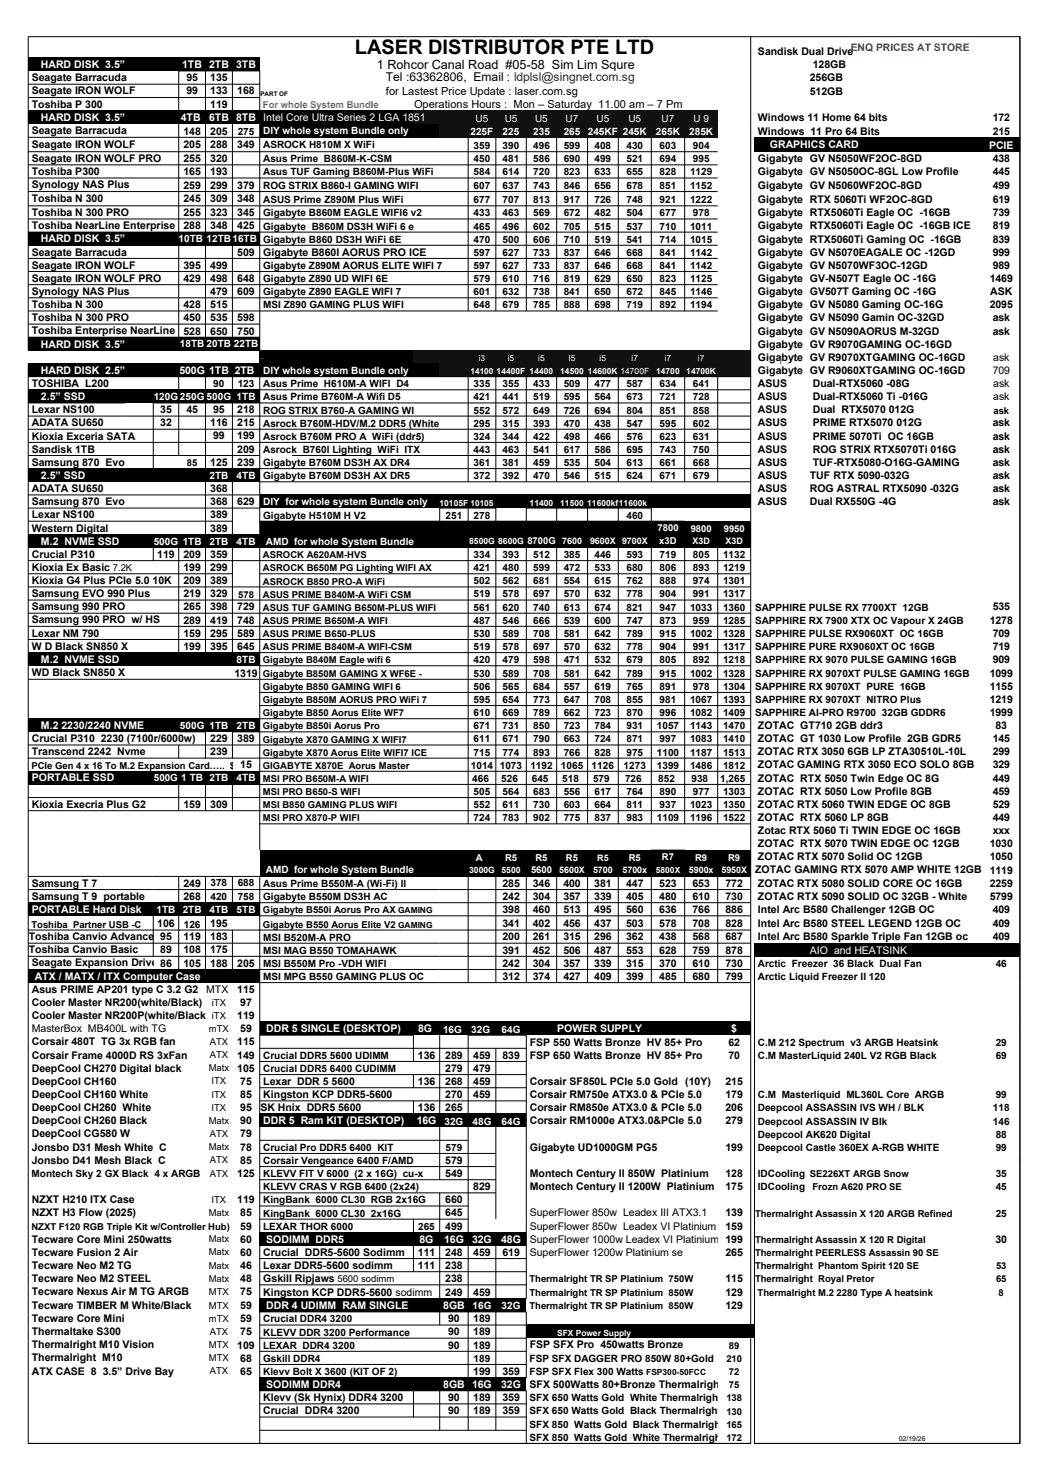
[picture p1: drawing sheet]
<svg xmlns="http://www.w3.org/2000/svg" width="210mm" height="297mm" viewBox="0 0 210 297" stroke-linecap="round" stroke-linejoin="round" font-family="sans-serif">
<defs><g id="words">
<text font-size="4" x="71.3" y="10.9">LASER DISTRIBUTOR PTE LTD</text>
<text font-size="2.5" x="75.7" y="13.8">1 Rohcor Canal Road #05-58 Sim Lim Squre</text>
<text font-size="2.4" x="77.5" y="16.3">Tel :63362806, Email : ldplsl@singnet.com.sg</text>
<g font-size="2.2">
<text x="77.5" y="19">for Lastest Price Update : laser.com.sg</text>
<text x="83.2" y="21.7">Operations Hours : Mon – Saturday 11.00 am – 7 Pm</text>
</g>
<g font-size="2.1">
<text x="152.2" y="11">Sandisk Dual Drive</text>
<text x="6.4" y="16.3">Seagate Barracuda</text>
<text x="37.4" y="16.3">95</text>
<text x="42.2" y="16.3">135</text>
<text x="162.6" y="16.4">256GB</text>
<text x="163.2" y="13.7">128GB</text>
<text x="6.4" y="19">Seagate IRON WOLF</text>
<text x="6.4" y="21.6">Toshiba P 300</text>
<text x="37.4" y="19">99</text>
<text x="42.2" y="19">133</text>
<text x="42.2" y="21.6">119</text>
<text x="47.7" y="19">168</text>
<text x="162.6" y="19">512GB</text>
<text x="6.4" y="27">Seagate Barracuda</text>
<text x="6.4" y="29.8">Seagate IRON WOLF</text>
<text x="36.8" y="27">148</text>
<text x="36.8" y="29.8">205</text>
<text x="42.2" y="27">205</text>
<text x="42.2" y="29.8">288</text>
<text x="47.7" y="29.8">349</text>
<text x="152.2" y="24.4">Windows 11 Home 64 bits</text>
<text x="152.2" y="27">Windows 11 Pro 64 Bits</text>
<text x="199.4" y="24.4">172</text>
<text x="199.4" y="27">215</text>
<text x="6.4" y="32.5">Seagate IRON WOLF PRO</text>
<text x="6.4" y="35.2">Toshiba P300</text>
<text x="36.8" y="32.5">255</text>
<text x="36.8" y="35.2">165</text>
<text x="42.2" y="32.5">320</text>
<text x="42.2" y="35.2">193</text>
<text x="152.2" y="32.6">Gigabyte GV N5050WF2OC-8GD</text>
<text x="152.2" y="35.2">Gigabyte GV N5050OC-8GL Low Profile</text>
<text x="199.4" y="32.6">438</text>
<text x="199.4" y="35.2">445</text>
<text x="6.4" y="37.9">Synology NAS Plus</text>
<text x="6.4" y="40.6">Toshiba N 300</text>
<text x="36.8" y="37.9">259</text>
<text x="36.8" y="40.6">245</text>
<text x="42.2" y="37.9">299</text>
<text x="42.2" y="40.6">309</text>
<text x="47.7" y="37.9">379</text>
<text x="47.7" y="40.6">348</text>
<text x="152.2" y="37.9">Gigabyte GV N5060WF2OC-8GD</text>
<text x="152.2" y="40.8">Gigabyte RTX 5060Ti WF2OC-8GD</text>
<text x="199.4" y="37.9">499</text>
<text x="199.4" y="40.8">619</text>
<text x="6.4" y="43.4">Toshiba N 300 PRO</text>
<text x="6.4" y="46">Toshiba NearLine Enterprise</text>
<text x="36.8" y="43.4">255</text>
<text x="36.8" y="46">288</text>
<text x="42.2" y="43.4">323</text>
<text x="42.2" y="46">348</text>
<text x="47.7" y="43.4">345</text>
<text x="47.7" y="46">425</text>
<text x="152.2" y="43.4">Gigabyte RTX5060Ti Eagle OC -16GB</text>
<text x="152.2" y="46.1">Gigabyte RTX5060Ti Eagle OC -16GB ICE</text>
<text x="199.4" y="43.4">739</text>
<text x="199.4" y="46.1">819</text>
<text x="6.4" y="51.3">Seagate Barracuda</text>
<text x="6.4" y="54">Seagate IRON WOLF</text>
<text x="36.8" y="54">395</text>
<text x="42.2" y="54">499</text>
<text x="47.7" y="51.4">509</text>
<text x="52.9" y="51.4">Gigabyte B860I AORUS PRO ICE</text>
<text x="152.2" y="48.7">Gigabyte RTX5060Ti Gaming OC -16GB</text>
<text x="152.2" y="51.4">Gigabyte GV N5070EAGALE OC -12GD</text>
<text x="152.2" y="54">Gigabyte GV N5070WF3OC-12GD</text>
<text x="199.4" y="48.7">839</text>
<text x="199.4" y="51.4">999</text>
<text x="199.4" y="54">989</text>
<text x="6.4" y="56.6">Seagate IRON WOLF PRO</text>
<text x="6.4" y="59.2">Synology NAS Plus</text>
<text x="36.8" y="56.6">429</text>
<text x="42.2" y="56.6">498</text>
<text x="42.2" y="59.2">479</text>
<text x="47.7" y="56.6">648</text>
<text x="47.7" y="59.3">609</text>
<text x="152.2" y="56.6">Gigabyte GV-N507T Eagle OC -16G</text>
<text x="152.2" y="59.3">Gigabyte GV507T Gaming OC -16G</text>
<text x="198.8" y="56.6">1469</text>
<text x="198.9" y="59.3">ASK</text>
<text x="6.4" y="61.9">Toshiba N 300</text>
<text x="6.4" y="64.5">Toshiba N 300 PRO</text>
<text x="36.8" y="61.9">428</text>
<text x="36.8" y="64.5">450</text>
<text x="42.2" y="61.9">515</text>
<text x="42.2" y="64.5">535</text>
<text x="47.7" y="64.6">598</text>
<text x="152.2" y="61.9">Gigabyte GV N5080 Gaming OC-16G</text>
<text x="152.2" y="64.6">Gigabyte GV N5090 Gamin OC-32GD</text>
<text x="198.8" y="61.9">2095</text>
<text x="199.4" y="64.6">ask</text>
<text x="6.4" y="67.2">Toshiba Enterprise NearLine</text>
<text x="36.8" y="67.2">528</text>
<text x="42.2" y="67.2">650</text>
<text x="47.7" y="67.2">750</text>
<text x="152.2" y="67.2">Gigabyte GV N5090AORUS M-32GD</text>
<text x="152.2" y="69.8">Gigabyte GV R9070GAMING OC-16GD</text>
<text x="199.4" y="67.2">ask</text>
<text x="6.4" y="77.7">TOSHIBA L200</text>
<text x="152.2" y="72.5">Gigabyte GV R9070XTGAMING OC-16GD</text>
<text x="152.2" y="75.1">Gigabyte GV R9060XTGAMING OC-16GD</text>
<text x="152.2" y="77.8">ASUS</text>
<text x="163.2" y="77.8">Dual-RTX5060 -08G</text>
<text x="199.4" y="75.1">709</text>
<text x="199.5" y="72.5">ask</text>
<text x="199.5" y="77.8">ask</text>
<text x="6.4" y="83">Lexar NS100</text>
<text x="32.2" y="83">35</text>
<text x="37.4" y="83">45</text>
<text x="42.8" y="83">95</text>
<text x="47.7" y="83">218</text>
<text x="152.2" y="80.4">ASUS</text>
<text x="152.2" y="83">ASUS</text>
<text x="163.2" y="80.4">Dual-RTX5060 Ti -016G</text>
<text x="163.2" y="83">Dual RTX5070 012G</text>
<text x="199.5" y="80.4">ask</text>
<text x="6.4" y="85.7">ADATA SU650</text>
<text x="6.4" y="88.3">Kioxia Exceria SATA</text>
<text x="32.2" y="85.7">32</text>
<text x="42.2" y="85.7">116</text>
<text x="42.8" y="88.3">99</text>
<text x="47.7" y="85.7">215</text>
<text x="47.7" y="88.3">199</text>
<text x="152.2" y="85.7">ASUS</text>
<text x="152.2" y="88.3">ASUS</text>
<text x="163.2" y="85.7">PRIME RTX5070 012G</text>
<text x="163.2" y="88.3">PRIME 5070Ti OC 16GB</text>
<text x="199.4" y="85.7">ask</text>
<text x="199.4" y="88.3">ask</text>
<text x="6.4" y="90.9">Sandisk 1TB</text>
<text x="6.4" y="93.6">Samsung 870 Evo</text>
<text x="42.2" y="93.6">125</text>
<text x="47.7" y="90.9">209</text>
<text x="47.7" y="93.6">239</text>
<text x="152.2" y="90.9">ASUS</text>
<text x="152.2" y="93.6">ASUS</text>
<text x="163.2" y="90.9">ROG STRIX RTX5070Ti 016G</text>
<text x="163.2" y="93.6">TUF-RTX5080-O16G-GAMING</text>
<text x="199.4" y="90.9">ask</text>
<text x="199.4" y="93.6">ask</text>
<text x="6.4" y="98.9">ADATA SU650</text>
<text x="6.4" y="101.5">Samsung 870 Evo</text>
<text x="42.2" y="98.9">368</text>
<text x="42.2" y="101.5">368</text>
<text x="47.7" y="101.5">629</text>
<text x="152.2" y="96.2">ASUS</text>
<text x="152.2" y="98.9">ASUS</text>
<text x="152.2" y="101.5">ASUS</text>
<text x="162.6" y="96.2">TUF RTX 5090-032G</text>
<text x="162.6" y="98.9">ROG ASTRAL RTX5090 -032G</text>
<text x="162.6" y="101.5">Dual RX550G -4G</text>
<text x="199.4" y="96.2">ask</text>
<text x="199.4" y="98.9">ask</text>
<text x="199.4" y="101.5">ask</text>
<text x="6.4" y="104.1">Lexar NS100</text>
<text x="6.4" y="106.8">Western Digital</text>
<text x="42.2" y="104.1">389</text>
<text x="42.2" y="106.8">389</text>
<text x="6.4" y="112.1">Crucial P310</text>
<text x="31.6" y="112.1">119</text>
<text x="36.8" y="112.1">209</text>
<text x="42.2" y="112.1">359</text>
<text x="6.4" y="114.7">Kioxia Ex Basic 7.2K</text>
<text x="6.4" y="117.3">Kioxia G4 Plus PCIe 5.0 10K</text>
<text x="6.4" y="120">Samsung EVO 990 Plus</text>
<text x="36.8" y="114.7">199</text>
<text x="36.8" y="117.3">209</text>
<text x="36.8" y="120">219</text>
<text x="42.2" y="114.7">299</text>
<text x="42.2" y="117.3">389</text>
<text x="42.2" y="120">329</text>
<text x="6.4" y="122.6">Samsung 990 PRO</text>
<text x="6.4" y="125.2">Samsung 990 PRO w/ HS</text>
<text x="36.8" y="122.6">265</text>
<text x="36.8" y="125.3">289</text>
<text x="42.2" y="122.6">398</text>
<text x="42.2" y="125.3">419</text>
<text x="47.7" y="122.6">729</text>
<text x="47.7" y="125.3">748</text>
<text x="198.8" y="125.3">1278</text>
<text x="199.4" y="122.6">535</text>
<text x="6.4" y="127.9">Lexar NM 790</text>
<text x="6.4" y="130.5">W D Black SN850 X</text>
<text x="36.8" y="127.9">159</text>
<text x="36.8" y="130.5">199</text>
<text x="42.2" y="127.9">295</text>
<text x="42.2" y="130.5">395</text>
<text x="47.7" y="127.9">589</text>
<text x="47.7" y="130.5">645</text>
<text x="199.4" y="127.9">709</text>
<text x="199.4" y="130.6">719</text>
<text x="6.4" y="135.8">WD Black SN850 X</text>
<text x="47.1" y="135.9">1319</text>
<text x="198.8" y="135.9">1099</text>
<text x="199.4" y="133.2">909</text>
<text x="198.8" y="138.5">1155</text>
<text x="198.8" y="141.2">1219</text>
<text x="198.8" y="143.8">1999</text>
<text x="6.4" y="149.1">Crucial P310 2230 (7100r/6000w)</text>
<text x="42.2" y="149.1">229</text>
<text x="47.7" y="149.1">389</text>
<text x="152.2" y="146.4">ZOTAC GT710 2GB ddr3</text>
<text x="152.2" y="149.1">ZOTAC GT 1030 Low Profile 2GB GDR5</text>
<text x="199.4" y="149.1">145</text>
<text x="199.9" y="146.5">83</text>
<text x="6.4" y="151.8">Transcend 2242 Nvme</text>
<text x="42.2" y="151.8">239</text>
<text x="152.2" y="151.7">ZOTAC RTX 3050 6GB LP ZTA30510L-10L</text>
<text x="152.2" y="154.4">ZOTAC GAMING RTX 3050 ECO SOLO 8GB</text>
<text x="199.4" y="151.8">299</text>
<text x="199.4" y="154.4">329</text>
<text x="152.2" y="157">ZOTAC RTX 5050 Twin Edge OC 8G</text>
<text x="152.2" y="159.7">ZOTAC RTX 5050 Low Profile 8GB</text>
<text x="199.4" y="157">449</text>
<text x="199.4" y="159.7">459</text>
<text x="6.4" y="162.3">Kioxia Execria Plus G2</text>
<text x="36.8" y="162.3">159</text>
<text x="42.2" y="162.3">309</text>
<text x="152.2" y="162.3">ZOTAC RTX 5060 TWIN EDGE OC 8GB</text>
<text x="152.2" y="165">ZOTAC RTX 5060 LP 8GB</text>
<text x="152.2" y="167.6">Zotac RTX 5060 Ti TWIN EDGE OC 16GB</text>
<text x="199.4" y="162.3">529</text>
<text x="199.4" y="165">449</text>
<text x="199.4" y="167.6">xxx</text>
<text x="152.2" y="170.2">ZOTAC RTX 5070 TWIN EDGE OC 12GB</text>
<text x="152.2" y="172.8">ZOTAC RTX 5070 Solid OC 12GB</text>
<text x="198.8" y="170.2">1030</text>
<text x="198.8" y="172.9">1050</text>
<text x="6.4" y="178.1">Samsung T 7</text>
<text x="36.8" y="178.1">249</text>
<text x="100.9" y="178.2">285</text>
<text x="107" y="178.2">346</text>
<text x="113.1" y="178.2">400</text>
<text x="119.3" y="178.2">381</text>
<text x="125.7" y="178.2">447</text>
<text x="132.4" y="178.2">523</text>
<text x="139.1" y="178.2">653</text>
<text x="145.7" y="178.2">772</text>
<text x="151.6" y="175.5">ZOTAC GAMING RTX 5070 AMP WHITE 12GB</text>
<text x="152.2" y="178.2">ZOTAC RTX 5080 SOLID CORE OC 16GB</text>
<text x="198.8" y="175.5">1119</text>
<text x="198.8" y="178.2">2259</text>
<text x="6.4" y="180.8">Samsung T 9 portable</text>
<text x="36.8" y="180.8">268</text>
<text x="100.9" y="180.8">242</text>
<text x="100.9" y="183.4">398</text>
<text x="107" y="180.8">304</text>
<text x="107" y="183.4">460</text>
<text x="113.1" y="180.8">357</text>
<text x="113.1" y="183.4">513</text>
<text x="119.3" y="180.8">339</text>
<text x="119.3" y="183.4">495</text>
<text x="125.7" y="180.8">405</text>
<text x="125.7" y="183.4">560</text>
<text x="132.4" y="180.8">480</text>
<text x="132.4" y="183.4">636</text>
<text x="139.1" y="180.8">610</text>
<text x="139.1" y="183.4">766</text>
<text x="145.7" y="180.8">730</text>
<text x="145.7" y="183.4">886</text>
<text x="152.2" y="180.8">ZOTAC RTX 5090 SOLID OC 32GB - White</text>
<text x="152.2" y="183.4">Intel Arc B580 Challenger 12GB OC</text>
<text x="198.8" y="180.8">5799</text>
<text x="199.4" y="183.4">409</text>
<text x="5.8" y="188.9">Toshiba Canvio Advance</text>
<text x="5.8" y="191.5">Toshiba Canvio Basic</text>
<text x="31.6" y="186.3">106</text>
<text x="32.2" y="188.9">95</text>
<text x="32.2" y="191.5">89</text>
<text x="36.8" y="188.9">119</text>
<text x="36.8" y="191.5">108</text>
<text x="42.2" y="186.3">195</text>
<text x="42.2" y="188.9">183</text>
<text x="42.2" y="191.5">175</text>
<text x="100.9" y="186.3">341</text>
<text x="100.9" y="188.9">200</text>
<text x="100.9" y="191.6">391</text>
<text x="107" y="186.3">402</text>
<text x="107" y="188.9">261</text>
<text x="107" y="191.6">452</text>
<text x="113.1" y="186.3">456</text>
<text x="113.1" y="188.9">315</text>
<text x="113.1" y="191.6">506</text>
<text x="119.3" y="186.3">437</text>
<text x="119.3" y="188.9">296</text>
<text x="119.3" y="191.6">487</text>
<text x="125.7" y="186.3">503</text>
<text x="125.7" y="188.9">362</text>
<text x="125.7" y="191.6">553</text>
<text x="132.4" y="186.3">578</text>
<text x="132.4" y="188.9">438</text>
<text x="132.4" y="191.6">628</text>
<text x="139.1" y="186.3">708</text>
<text x="139.1" y="188.9">568</text>
<text x="139.1" y="191.6">759</text>
<text x="145.7" y="186.3">828</text>
<text x="145.7" y="188.9">687</text>
<text x="145.7" y="191.6">878</text>
<text x="152.2" y="186.3">Intel Arc B580 STEEL LEGEND 12GB OC</text>
<text x="152.2" y="188.9">Intel Arc B580 Sparkle Triple Fan 12GB oc</text>
<text x="199.4" y="186.3">409</text>
<text x="199.4" y="188.9">409</text>
<text x="6.4" y="194.2">Seagate Expansion Drive 86</text>
<text x="36.8" y="194.2">105</text>
<text x="42.2" y="194.2">188</text>
<text x="47.7" y="194.2">205</text>
<text x="100.9" y="194.2">242</text>
<text x="100.9" y="196.9">312</text>
<text x="107" y="194.2">304</text>
<text x="107" y="196.9">374</text>
<text x="113.1" y="194.2">357</text>
<text x="113.1" y="196.9">427</text>
<text x="119.3" y="194.2">339</text>
<text x="119.3" y="196.9">409</text>
<text x="125.7" y="194.2">315</text>
<text x="125.7" y="196.9">399</text>
<text x="132.4" y="194.2">370</text>
<text x="132.4" y="196.9">485</text>
<text x="139.1" y="194.2">610</text>
<text x="139.1" y="196.9">680</text>
<text x="145.7" y="194.2">730</text>
<text x="145.7" y="196.9">799</text>
<text x="6.4" y="199.5">Asus PRIME AP201 type C 3.2 G2</text>
<text x="6.4" y="202.1">Cooler Master NR200(white/Black)</text>
<text x="41.4" y="199.5">MTX</text>
<text x="47.7" y="199.5">115</text>
<text x="48.3" y="202.1">97</text>
<text x="6.4" y="204.7">Cooler Master NR200P(white/Black) iTX</text>
<text x="6.4" y="207.4">MasterBox MB400L with TG</text>
<text x="47.7" y="204.7">119</text>
<text x="48.3" y="207.4">59</text>
<text x="6.4" y="210">Corsair 480T TG 3x RGB fan</text>
<text x="6.4" y="212.7">Corsair Frame 4000D RS 3xFan</text>
<text x="6.4" y="215.3">DeepCool CH270 Digital black</text>
<text x="47.7" y="210">115</text>
<text x="47.7" y="212.7">149</text>
<text x="47.7" y="215.3">105</text>
<text x="83.9" y="212.7">136</text>
<text x="89.4" y="212.7">289</text>
<text x="89.4" y="215.3">279</text>
<text x="95" y="212.7">459</text>
<text x="95" y="215.3">479</text>
<text x="100.9" y="212.7">839</text>
<text x="106.4" y="210">FSP 550 Watts Bronze HV 85+ Pro</text>
<text x="106.4" y="212.7">FSP 650 Watts Bronze HV 85+ Pro</text>
<text x="146.3" y="210">62</text>
<text x="146.3" y="212.7">70</text>
<text x="6.4" y="217.9">DeepCool CH160</text>
<text x="6.4" y="220.6">DeepCool CH160 White</text>
<text x="48.3" y="217.9">75</text>
<text x="48.3" y="220.6">85</text>
<text x="52.9" y="218">Lexar DDR 5 5600</text>
<text x="52.9" y="220.6">Kingston KCP DDR5-5600</text>
<text x="83.9" y="218">136</text>
<text x="89.4" y="218">268</text>
<text x="89.4" y="220.6">270</text>
<text x="95" y="218">459</text>
<text x="95" y="220.6">459</text>
<text x="106.4" y="218">Corsair SF850L PCIe 5.0 Gold (10Y)</text>
<text x="106.4" y="220.6">Corsair RM750e ATX3.0 &amp; PCIe 5.0</text>
<text x="145.7" y="218">215</text>
<text x="145.7" y="220.6">179</text>
<text x="6.4" y="223.2">DeepCool CH260 White</text>
<text x="6.4" y="225.8">DeepCool CH260 Black</text>
<text x="48.3" y="223.2">95</text>
<text x="48.3" y="225.8">90</text>
<text x="52.3" y="223.2">SK Hnix DDR5 5600</text>
<text x="83.9" y="223.2">136</text>
<text x="89.4" y="223.2">265</text>
<text x="106.4" y="223.2">Corsair RM850e ATX3.0 &amp; PCIe 5.0</text>
<text x="106.4" y="225.9">Corsair RM1000e ATX3.0&amp;PCIe 5.0</text>
<text x="145.7" y="223.2">206</text>
<text x="145.7" y="225.9">279</text>
<text x="6.4" y="228.5">DeepCool CG580 W</text>
<text x="6.4" y="231.1">Jonsbo D31 Mesh White C</text>
<text x="6.4" y="233.8">Jonsbo D41 Mesh Black C</text>
<text x="48.3" y="228.5">79</text>
<text x="48.3" y="231.1">78</text>
<text x="48.3" y="233.8">85</text>
<text x="89.4" y="233.8">579</text>
<text x="106.4" y="231.2">Gigabyte UD1000GM PG5</text>
<text x="145.7" y="231.2">199</text>
<text x="47.7" y="236.4">125</text>
<text x="89.4" y="236.4">549</text>
<text x="95" y="239.1">829</text>
<text x="106.4" y="236.4">Montech Century II 850W Platinium</text>
<text x="106.4" y="239.1">Montech Century II 1200W Platinium</text>
<text x="145.7" y="236.4">128</text>
<text x="145.7" y="239.1">175</text>
<text x="6.4" y="241.7">NZXT H210 ITX Case</text>
<text x="6.4" y="244.3">NZXT H3 Flow (2025)</text>
<text x="47.7" y="241.7">119</text>
<text x="48.3" y="244.3">85</text>
<text x="89.4" y="241.7">660</text>
<text x="89.4" y="244.4">645</text>
<text x="106.4" y="244.4">SuperFlower 850w Leadex III ATX3.1</text>
<text x="145.7" y="244.4">139</text>
<text x="6.4" y="249.6">Tecware Core Mini 250watts</text>
<text x="48.3" y="247">59</text>
<text x="48.3" y="249.6">60</text>
<text x="89.4" y="247">499</text>
<text x="106.4" y="247">SuperFlower 850w Leadex VI Platinium</text>
<text x="106.4" y="249.7">SuperFlower 1000w Leadex VI Platinium 199</text>
<text x="145.7" y="247">159</text>
<text x="199.9" y="249.7">30</text>
<text x="6.4" y="252.2">Tecware Fusion 2 Air</text>
<text x="6.4" y="254.9">Tecware Neo M2 TG</text>
<text x="6.4" y="257.5">Tecware Neo M2 STEEL</text>
<text x="48.3" y="252.2">60</text>
<text x="48.3" y="254.9">46</text>
<text x="48.3" y="257.5">48</text>
<text x="52.8" y="257.6">Gskill Ripjaws 5600 sodimm</text>
<text x="52.9" y="252.3">Crucial DDR5-5600 Sodimm</text>
<text x="52.9" y="254.9">Lexar DDR5-5600 sodimm</text>
<text x="83.9" y="252.3">111</text>
<text x="83.9" y="254.9">111</text>
<text x="89.4" y="252.3">248</text>
<text x="89.4" y="254.9">238</text>
<text x="89.4" y="257.6">238</text>
<text x="95" y="252.3">459</text>
<text x="100.9" y="252.3">619</text>
<text x="106.4" y="252.3">SuperFlower 1200w Platinium se</text>
<text x="145.7" y="252.3">265</text>
<text x="145.7" y="257.6">115</text>
<text x="6.4" y="260.2">Tecware Nexus Air M TG ARGB</text>
<text x="6.4" y="263">Tecware TIMBER M White/Black</text>
<text x="48.3" y="260.2">75</text>
<text x="48.3" y="263">59</text>
<text x="52.8" y="260.4">Kingston KCP DDR5-5600 sodimm</text>
<text x="89.4" y="260.3">249</text>
<text x="95" y="260.3">459</text>
<text x="145.7" y="260.3">129</text>
<text x="145.7" y="263">129</text>
<text x="6.4" y="265.6">Tecware Core Mini</text>
<text x="6.4" y="268.3">Thermaltake S300</text>
<text x="48.3" y="265.6">59</text>
<text x="48.3" y="268.3">75</text>
<text x="90" y="265.6">90</text>
<text x="90" y="268.3">90</text>
<text x="95" y="265.6">189</text>
<text x="95" y="268.3">189</text>
<text x="6.4" y="270.9">Thermalright M10 Vision</text>
<text x="6.4" y="273.5">Thermalright M10</text>
<text x="47.7" y="270.9">109</text>
<text x="48.3" y="273.5">68</text>
<text x="90" y="270.9">90</text>
<text x="95" y="270.9">189</text>
<text x="106.4" y="270.9">FSP SFX Pro 450watts Bronze</text>
<text x="6.4" y="276.2">ATX CASE 8 3.5” Drive Bay</text>
<text x="48.3" y="276.2">65</text>
<text x="52.9" y="281.5">Klevv (Sk Hynix) DDR4 3200</text>
<text x="90" y="281.5">90</text>
<text x="95" y="276.2">199</text>
<text x="95" y="281.5">189</text>
<text x="100.9" y="276.2">359</text>
<text x="100.9" y="281.5">359</text>
<text x="106.4" y="278.8">SFX 500Watts 80+Bronze Thermalright 75</text>
<text x="52.9" y="284.1">Crucial DDR4 3200</text>
<text x="90" y="284.1">90</text>
<text x="95" y="284.1">189</text>
<text x="100.9" y="284.1">359</text>
</g>
<text font-size="2.1" fill="#f00" x="170.8" y="10.2">ENQ PRICES AT STORE</text>
<g font-size="2.1" fill="#fff">
<text x="8.2" y="13.7">HARD DISK 3.5”</text>
<text x="36.6" y="13.7">1TB 2TB 3TB</text>
<text x="8.2" y="24.3">HARD DISK 3.5”</text>
<text x="36.3" y="24.3">4TB</text>
<text x="42" y="24.3">6TB 8TB</text>
<text x="52.9" y="24.4">Intel Core Ultra Series 2 LGA 1851</text>
<text x="154.6" y="29.8">GRAPHICS CARD</text>
<text x="198.6" y="29.9">PCIE</text>
<text x="8.2" y="48.7">HARD DISK 3.5”</text>
<text x="8.2" y="69.8">HARD DISK 3.5”</text>
<text x="8.2" y="75.1">HARD DISK 2.5”</text>
<text x="36" y="75.1">500G 1TB 2TB</text>
<text x="8.2" y="80.4">2.5” SSD</text>
<text x="8.2" y="96.2">2.5” SSD</text>
<text x="8.2" y="109.4">M.2 NVME SSD</text>
<text x="8.2" y="133.2">M.2 NVME SSD</text>
<text x="8.2" y="146.4">M.2 2230/2240 NVME</text>
<text x="6.4" y="157">PORTABLE SSD</text>
<text x="6.4" y="183.4">PORTABLE Hard Disk</text>
<text x="162.6" y="191.6">AIO and HEATSINK</text>
<text x="7" y="196.8">ATX / MATX / ITX Computer Case</text>
<text x="53.5" y="207.4">DDR 5 SINGLE (DESKTOP)</text>
<text x="84" y="207.4">8G</text>
<text x="111.9" y="207.4">POWER SUPPLY</text>
<text x="146.9" y="207.4">$</text>
<text x="52.9" y="225.9">DDR 5 Ram KIT (DESKTOP)</text>
<text x="83.7" y="225.9">16G</text>
<text x="53.5" y="249.6">SODIMM DDR5</text>
<text x="84.2" y="249.6">8G</text>
<text x="89.2" y="249.6">16G</text>
<text x="94.8" y="249.6">32G</text>
<text x="100.6" y="249.6">48G</text>
<text x="53.5" y="263">DDR 4 UDIMM RAM SINGLE</text>
<text x="89" y="263">8GB</text>
<text x="53.5" y="278.8">SODIMM DDR4</text>
<text x="89" y="278.8">8GB 16G</text>
<text x="100.6" y="278.8">32G</text>
</g>
<g font-size="2">
<text x="47.7" y="27.1">275</text>
<text x="52.8" y="29.7">ASROCK H810M X WiFi</text>
<text x="95.1" y="30">359</text>
<text x="100.9" y="30">390</text>
<text x="107.1" y="30">496</text>
<text x="113.2" y="30">599</text>
<text x="119.4" y="30">408</text>
<text x="125.8" y="30">430</text>
<text x="132.5" y="30">603</text>
<text x="139.1" y="30">904</text>
<text x="52.8" y="32.6">Asus Prime B860M-K-CSM</text>
<text x="52.8" y="35.2">Asus TUF Gaming B860M-Plus WiFi</text>
<text x="95.1" y="32.6">450</text>
<text x="95.1" y="35.2">584</text>
<text x="100.9" y="32.6">481</text>
<text x="100.9" y="35.2">614</text>
<text x="107.1" y="32.6">586</text>
<text x="107.1" y="35.2">720</text>
<text x="113.2" y="32.6">690</text>
<text x="113.2" y="35.2">823</text>
<text x="119.4" y="32.6">499</text>
<text x="119.4" y="35.2">633</text>
<text x="125.8" y="32.6">521</text>
<text x="125.8" y="35.2">655</text>
<text x="132.5" y="32.6">694</text>
<text x="132.5" y="35.2">828</text>
<text x="138.6" y="35.2">1129</text>
<text x="139.1" y="32.6">995</text>
<text x="52.8" y="38">ROG STRIX B860-I GAMING WIFI</text>
<text x="52.8" y="40.8">ASUS Prime Z890M Plus WiFi</text>
<text x="95.1" y="38">607</text>
<text x="95.1" y="40.8">677</text>
<text x="100.9" y="38">637</text>
<text x="100.9" y="40.8">707</text>
<text x="107.1" y="38">743</text>
<text x="107.1" y="40.8">813</text>
<text x="113.2" y="38">846</text>
<text x="113.2" y="40.8">917</text>
<text x="119.4" y="38">656</text>
<text x="119.4" y="40.8">726</text>
<text x="125.8" y="38">678</text>
<text x="125.8" y="40.8">748</text>
<text x="132.5" y="38">851</text>
<text x="132.5" y="40.8">921</text>
<text x="138.6" y="38">1152</text>
<text x="138.6" y="40.8">1222</text>
<text x="52.8" y="43.5">Gigabyte B860M EAGLE WIFI6 v2</text>
<text x="52.8" y="46.1">Gigabyte B860M DS3H WiFi 6 e</text>
<text x="95.1" y="43.5">433</text>
<text x="95.1" y="46.1">465</text>
<text x="100.9" y="43.5">463</text>
<text x="100.9" y="46.1">496</text>
<text x="107.1" y="43.5">569</text>
<text x="107.1" y="46.1">602</text>
<text x="113.2" y="43.5">672</text>
<text x="113.2" y="46.1">705</text>
<text x="119.4" y="43.5">482</text>
<text x="119.4" y="46.1">515</text>
<text x="125.8" y="43.5">504</text>
<text x="125.8" y="46.1">537</text>
<text x="132.5" y="43.5">677</text>
<text x="132.5" y="46.1">710</text>
<text x="138.6" y="46.1">1011</text>
<text x="139.1" y="43.5">978</text>
<text x="52.8" y="48.8">Gigabyte B860 DS3H WiFi 6E</text>
<text x="95.1" y="48.8">470</text>
<text x="95.1" y="51.4">597</text>
<text x="100.9" y="48.8">500</text>
<text x="100.9" y="51.4">627</text>
<text x="107.1" y="48.8">606</text>
<text x="107.1" y="51.4">733</text>
<text x="113.2" y="48.8">710</text>
<text x="113.2" y="51.4">837</text>
<text x="119.4" y="48.8">519</text>
<text x="119.4" y="51.4">646</text>
<text x="125.8" y="48.8">541</text>
<text x="125.8" y="51.4">668</text>
<text x="132.5" y="48.8">714</text>
<text x="132.5" y="51.4">841</text>
<text x="138.6" y="48.8">1015</text>
<text x="138.6" y="51.4">1142</text>
<text x="52.8" y="54">Gigabyte Z890M AORUS ELITE WIFI 7</text>
<text x="52.8" y="56.7">Gigabyte Z890 UD WIFI 6E</text>
<text x="52.8" y="59.3">Gigabyte Z890 EAGLE WIFI 7</text>
<text x="95.1" y="54">597</text>
<text x="95.1" y="56.7">579</text>
<text x="95.1" y="59.3">601</text>
<text x="100.9" y="54">627</text>
<text x="100.9" y="56.7">610</text>
<text x="100.9" y="59.3">632</text>
<text x="107.1" y="54">733</text>
<text x="107.1" y="56.7">716</text>
<text x="107.1" y="59.3">738</text>
<text x="113.2" y="54">837</text>
<text x="113.2" y="56.7">819</text>
<text x="113.2" y="59.3">841</text>
<text x="119.4" y="54">646</text>
<text x="119.4" y="56.7">629</text>
<text x="119.4" y="59.3">650</text>
<text x="125.8" y="54">668</text>
<text x="125.8" y="56.7">650</text>
<text x="125.8" y="59.3">672</text>
<text x="132.5" y="54">841</text>
<text x="132.5" y="56.7">823</text>
<text x="132.5" y="59.3">845</text>
<text x="138.6" y="54">1142</text>
<text x="138.6" y="56.7">1125</text>
<text x="138.6" y="59.3">1146</text>
<text x="52.8" y="61.9">MSI Z890 GAMING PLUS WIFI</text>
<text x="95.1" y="61.9">648</text>
<text x="100.9" y="61.9">679</text>
<text x="107.1" y="61.9">785</text>
<text x="113.2" y="61.9">888</text>
<text x="119.4" y="61.9">698</text>
<text x="125.8" y="61.9">719</text>
<text x="132.5" y="61.9">892</text>
<text x="138.6" y="61.9">1194</text>
<text x="42.8" y="77.7">90</text>
<text x="47.7" y="77.7">123</text>
<text x="52.8" y="77.8">Asus Prime H610M-A WIFI D4</text>
<text x="95.1" y="77.8">335</text>
<text x="100.9" y="77.8">355</text>
<text x="107.1" y="77.8">433</text>
<text x="113.2" y="77.8">509</text>
<text x="119.4" y="77.8">477</text>
<text x="125.8" y="77.8">587</text>
<text x="132.5" y="77.8">634</text>
<text x="139.1" y="77.8">641</text>
<text x="52.8" y="80.4">Asus Prime B760M-A Wifi D5</text>
<text x="52.8" y="83.1">ROG STRIX B760-A GAMING WIF</text>
<text x="95.1" y="80.4">421</text>
<text x="95.1" y="83.1">552</text>
<text x="100.9" y="80.4">441</text>
<text x="100.9" y="83.1">572</text>
<text x="107.1" y="80.4">519</text>
<text x="107.1" y="83.1">649</text>
<text x="113.2" y="80.4">595</text>
<text x="113.2" y="83.1">726</text>
<text x="119.4" y="80.4">564</text>
<text x="119.4" y="83.1">694</text>
<text x="125.8" y="80.4">673</text>
<text x="125.8" y="83.1">804</text>
<text x="132.5" y="80.4">721</text>
<text x="132.5" y="83.1">851</text>
<text x="139.1" y="80.4">728</text>
<text x="139.1" y="83.1">858</text>
<text x="52.8" y="85.7">Asrock B760M-HDV/M.2 DDR5 (White)</text>
<text x="52.8" y="88.3">Asrock B760M PRO A WiFi (ddr5)</text>
<text x="95.1" y="85.7">295</text>
<text x="95.1" y="88.3">324</text>
<text x="100.9" y="85.7">315</text>
<text x="100.9" y="88.3">344</text>
<text x="107.1" y="85.7">393</text>
<text x="107.1" y="88.3">422</text>
<text x="113.2" y="85.7">470</text>
<text x="113.2" y="88.3">498</text>
<text x="119.4" y="85.7">438</text>
<text x="119.4" y="88.3">466</text>
<text x="125.8" y="85.7">547</text>
<text x="125.8" y="88.3">576</text>
<text x="132.5" y="85.7">595</text>
<text x="132.5" y="88.3">623</text>
<text x="139.1" y="85.7">602</text>
<text x="139.1" y="88.3">631</text>
<text x="52.8" y="91">Asrock B760I Lighting WiFi ITX</text>
<text x="52.8" y="93.6">Gigabyte B760M DS3H AX DR4</text>
<text x="95.1" y="91">443</text>
<text x="95.1" y="93.6">361</text>
<text x="100.9" y="91">463</text>
<text x="100.9" y="93.6">381</text>
<text x="107.1" y="91">541</text>
<text x="107.1" y="93.6">459</text>
<text x="113.2" y="91">617</text>
<text x="113.2" y="93.6">535</text>
<text x="119.4" y="91">586</text>
<text x="119.4" y="93.6">504</text>
<text x="125.8" y="91">695</text>
<text x="125.8" y="93.6">613</text>
<text x="132.5" y="91">743</text>
<text x="132.5" y="93.6">661</text>
<text x="139.1" y="91">750</text>
<text x="139.1" y="93.6">668</text>
<text x="52.8" y="96.3">Gigabyte B760M DS3H AX DR5</text>
<text x="95.1" y="96.3">372</text>
<text x="100.9" y="96.3">392</text>
<text x="107.1" y="96.3">470</text>
<text x="113.2" y="96.3">546</text>
<text x="119.4" y="96.3">515</text>
<text x="125.8" y="96.3">624</text>
<text x="132.5" y="96.3">671</text>
<text x="139.1" y="96.3">679</text>
<text x="52.8" y="104.2">Gigabyte H510M H V2</text>
<text x="89.5" y="104.2">251</text>
<text x="95.1" y="104.2">278</text>
<text x="125.8" y="104.2">460</text>
<text x="95.1" y="112.1">334</text>
<text x="100.9" y="112.1">393</text>
<text x="107.1" y="112.1">512</text>
<text x="113.2" y="112.1">385</text>
<text x="119.4" y="112.1">446</text>
<text x="125.8" y="112.1">593</text>
<text x="132.5" y="112.1">719</text>
<text x="139.1" y="112.1">805</text>
<text x="145.2" y="112.1">1132</text>
<text x="95.1" y="114.8">421</text>
<text x="95.1" y="117.4">502</text>
<text x="100.9" y="114.8">480</text>
<text x="100.9" y="117.4">562</text>
<text x="107.1" y="114.8">599</text>
<text x="107.1" y="117.4">681</text>
<text x="113.2" y="114.8">472</text>
<text x="113.2" y="117.4">554</text>
<text x="119.4" y="114.8">533</text>
<text x="119.4" y="117.4">615</text>
<text x="125.8" y="114.8">680</text>
<text x="125.8" y="117.4">762</text>
<text x="132.5" y="114.8">806</text>
<text x="132.5" y="117.4">888</text>
<text x="139.1" y="114.8">893</text>
<text x="139.1" y="117.4">974</text>
<text x="145.2" y="114.8">1219</text>
<text x="145.2" y="117.4">1301</text>
<text x="95.1" y="120">519</text>
<text x="95.1" y="122.7">561</text>
<text x="95.1" y="125.3">487</text>
<text x="100.9" y="120">578</text>
<text x="100.9" y="122.7">620</text>
<text x="100.9" y="125.3">546</text>
<text x="107.1" y="120">697</text>
<text x="107.1" y="122.7">740</text>
<text x="107.1" y="125.3">666</text>
<text x="113.2" y="120">570</text>
<text x="113.2" y="122.7">613</text>
<text x="113.2" y="125.3">539</text>
<text x="119.4" y="120">632</text>
<text x="119.4" y="122.7">674</text>
<text x="119.4" y="125.3">600</text>
<text x="125.8" y="120">778</text>
<text x="125.8" y="122.7">821</text>
<text x="125.8" y="125.3">747</text>
<text x="132.5" y="120">904</text>
<text x="132.5" y="122.7">947</text>
<text x="132.5" y="125.3">873</text>
<text x="138.6" y="122.7">1033</text>
<text x="139.1" y="120">991</text>
<text x="139.1" y="125.3">959</text>
<text x="145.2" y="120">1317</text>
<text x="145.2" y="122.7">1360</text>
<text x="145.2" y="125.3">1285</text>
<text x="151.6" y="122.7">SAPPHIRE PULSE RX 7700XT 12GB</text>
<text x="151.6" y="125.3">SAPPHIRE RX 7900 XTX OC Vapour X 24GB</text>
<text x="95.1" y="128">530</text>
<text x="95.1" y="130.6">519</text>
<text x="100.9" y="128">589</text>
<text x="100.9" y="130.6">578</text>
<text x="107.1" y="128">708</text>
<text x="107.1" y="130.6">697</text>
<text x="113.2" y="128">581</text>
<text x="113.2" y="130.6">570</text>
<text x="119.4" y="128">642</text>
<text x="119.4" y="130.6">632</text>
<text x="125.8" y="128">789</text>
<text x="125.8" y="130.6">778</text>
<text x="132.5" y="128">915</text>
<text x="132.5" y="130.6">904</text>
<text x="138.6" y="128">1002</text>
<text x="139.1" y="130.6">991</text>
<text x="145.2" y="128">1328</text>
<text x="145.2" y="130.6">1317</text>
<text x="151.6" y="128">SAPPHIRE PULSE RX9060XT OC 16GB</text>
<text x="151.6" y="130.6">SAPPHIRE PURE RX9060XT OC 16GB</text>
<text x="95.1" y="133.2">420</text>
<text x="95.1" y="136">530</text>
<text x="100.9" y="133.2">479</text>
<text x="100.9" y="136">589</text>
<text x="107.1" y="133.2">598</text>
<text x="107.1" y="136">708</text>
<text x="113.2" y="133.2">471</text>
<text x="113.2" y="136">581</text>
<text x="119.4" y="133.2">532</text>
<text x="119.4" y="136">642</text>
<text x="125.8" y="133.2">679</text>
<text x="125.8" y="136">789</text>
<text x="132.5" y="133.2">805</text>
<text x="132.5" y="136">915</text>
<text x="138.6" y="136">1002</text>
<text x="139.1" y="133.2">892</text>
<text x="145.2" y="133.2">1218</text>
<text x="145.2" y="136">1328</text>
<text x="151.6" y="133.2">SAPPHIRE RX 9070 PULSE GAMING 16GB</text>
<text x="151.6" y="136">SAPPHIRE RX 9070XT PULSE GAMING 16GB</text>
<text x="95.1" y="138.6">506</text>
<text x="95.1" y="141.2">595</text>
<text x="95.1" y="143.9">610</text>
<text x="100.9" y="138.6">565</text>
<text x="100.9" y="141.2">654</text>
<text x="100.9" y="143.9">669</text>
<text x="107.1" y="138.6">684</text>
<text x="107.1" y="141.2">773</text>
<text x="107.1" y="143.9">789</text>
<text x="113.2" y="138.6">557</text>
<text x="113.2" y="141.2">647</text>
<text x="113.2" y="143.9">662</text>
<text x="119.4" y="138.6">619</text>
<text x="119.4" y="141.2">708</text>
<text x="119.4" y="143.9">723</text>
<text x="125.8" y="138.6">765</text>
<text x="125.8" y="141.2">855</text>
<text x="125.8" y="143.9">870</text>
<text x="132.5" y="138.6">891</text>
<text x="132.5" y="141.2">981</text>
<text x="132.5" y="143.9">996</text>
<text x="138.6" y="141.2">1067</text>
<text x="138.6" y="143.9">1082</text>
<text x="139.1" y="138.6">978</text>
<text x="145.2" y="138.6">1304</text>
<text x="145.2" y="141.2">1393</text>
<text x="145.2" y="143.9">1409</text>
<text x="151.6" y="138.6">SAPPHIRE RX 9070XT PURE 16GB</text>
<text x="151.6" y="141.2">SAPPHIRE RX 9070XT NITRO Plus</text>
<text x="151.6" y="143.9">SAPPHIRE AI-PRO R9700 32GB GDDR6</text>
<text x="95.1" y="146.5">671</text>
<text x="95.1" y="149.2">611</text>
<text x="100.9" y="146.5">731</text>
<text x="100.9" y="149.2">671</text>
<text x="107.1" y="146.5">850</text>
<text x="107.1" y="149.2">790</text>
<text x="113.2" y="146.5">723</text>
<text x="113.2" y="149.2">663</text>
<text x="119.4" y="146.5">784</text>
<text x="119.4" y="149.2">724</text>
<text x="125.8" y="146.5">931</text>
<text x="125.8" y="149.2">871</text>
<text x="131.9" y="146.5">1057</text>
<text x="132.5" y="149.2">997</text>
<text x="138.6" y="146.5">1143</text>
<text x="138.6" y="149.2">1083</text>
<text x="145.2" y="146.5">1470</text>
<text x="145.2" y="149.2">1410</text>
<text x="94.5" y="154.4">1014</text>
<text x="95.1" y="151.8">715</text>
<text x="100.4" y="154.4">1073</text>
<text x="100.9" y="151.8">774</text>
<text x="106.5" y="154.4">1192</text>
<text x="107.1" y="151.8">893</text>
<text x="112.6" y="154.4">1065</text>
<text x="113.2" y="151.8">766</text>
<text x="118.8" y="154.4">1126</text>
<text x="119.4" y="151.8">828</text>
<text x="125.2" y="154.4">1273</text>
<text x="125.8" y="151.8">975</text>
<text x="131.9" y="151.8">1100</text>
<text x="131.9" y="154.4">1399</text>
<text x="138.6" y="151.8">1187</text>
<text x="138.6" y="154.4">1486</text>
<text x="145.2" y="151.8">1513</text>
<text x="145.2" y="154.4">1812</text>
<text x="94.8" y="157.1">466</text>
<text x="95.1" y="159.7">505</text>
<text x="100.6" y="157.1">526</text>
<text x="100.9" y="159.7">564</text>
<text x="106.8" y="157.1">645</text>
<text x="107.1" y="159.7">683</text>
<text x="112.9" y="157.1">518</text>
<text x="113.2" y="159.7">556</text>
<text x="119.1" y="157.1">579</text>
<text x="119.4" y="159.7">617</text>
<text x="125.5" y="157.1">726</text>
<text x="125.8" y="159.7">764</text>
<text x="132.2" y="157.1">852</text>
<text x="132.5" y="159.7">890</text>
<text x="138.9" y="157.1">938</text>
<text x="139.1" y="159.7">977</text>
<text x="144.6" y="157.1">1,265</text>
<text x="145.2" y="159.7">1303</text>
<text x="95.1" y="162.3">552</text>
<text x="95.1" y="165">724</text>
<text x="100.9" y="162.3">611</text>
<text x="100.9" y="165">783</text>
<text x="107.1" y="162.3">730</text>
<text x="107.1" y="165">902</text>
<text x="113.2" y="162.3">603</text>
<text x="113.2" y="165">775</text>
<text x="119.4" y="162.3">664</text>
<text x="119.4" y="165">837</text>
<text x="125.8" y="162.3">811</text>
<text x="125.8" y="165">983</text>
<text x="131.9" y="165">1109</text>
<text x="132.5" y="162.3">937</text>
<text x="138.6" y="162.3">1023</text>
<text x="138.6" y="165">1196</text>
<text x="145.2" y="162.3">1350</text>
<text x="145.2" y="165">1522</text>
<text x="42.3" y="178.1">378</text>
<text x="47.7" y="178.1">688</text>
<text x="52.8" y="178.2">Asus Prime B550M-A (Wi-Fi) II</text>
<text x="42.3" y="180.7">420</text>
<text x="47.7" y="180.7">758</text>
<text x="52.8" y="180.8">Gigabyte B550M DS3H AC</text>
<text x="36.9" y="186.3">126</text>
<text x="52.8" y="188.9">MSI B520M-A PRO</text>
<text x="52.8" y="191.6">MSI MAG B550 TOMAHAWK</text>
<text x="52.8" y="194.2">MSI B550M Pro -VDH WIFI</text>
<text x="52.8" y="196.9">MSI MPG B550 GAMING PLUS OC</text>
<text x="152.2" y="194.2">Arctic Freezer 36 Black Dual Fan</text>
<text x="152.2" y="196.9">Arctic Liquid Freezer II 120</text>
<text x="200" y="194.2">46</text>
<text x="52.8" y="212.7">Crucial DDR5 5600 UDIMM</text>
<text x="52.8" y="215.4">Crucial DDR5 6400 CUDIMM</text>
<text x="152.2" y="210.1">C.M 212 Spectrum v3 ARGB Heatsink</text>
<text x="152.2" y="212.7">C.M MasterLiquid 240L V2 RGB Black</text>
<text x="200" y="210.1">29</text>
<text x="200" y="212.7">69</text>
<text x="152.2" y="220.6">C.M Masterliquid ML360L Core ARGB</text>
<text x="200" y="220.6">99</text>
<text x="152.2" y="223.3">Deepcool ASSASSIN IVS WH / BLK</text>
<text x="152.2" y="225.9">Deepcool ASSASSIN IV Blk</text>
<text x="199.4" y="223.3">118</text>
<text x="199.4" y="225.9">146</text>
<text x="52.8" y="231.2">Crucial Pro DDR5 6400 KIT</text>
<text x="52.8" y="233.9">Corsair Vengeance 6400 F/AMD</text>
<text x="89.5" y="231.2">579</text>
<text x="152.2" y="228.6">Deepcool AK620 Digital</text>
<text x="152.2" y="231.2">Deepcool Castle 360EX A-RGB WHITE</text>
<text x="200" y="228.6">88</text>
<text x="200" y="231.2">99</text>
<text x="6.3" y="236.5">Montech Sky 2 GX Black 4 x ARGB</text>
<text x="52.8" y="236.5">KLEVV FIT V 6000 (2 x 16G) cu-x</text>
<text x="52.8" y="239.1">KLEVV CRAS V RGB 6400 (2x24)</text>
<text x="152.2" y="236.5">IDCooling SE226XT ARGB Snow</text>
<text x="152.2" y="239.1">IDCooling</text>
<text x="200" y="236.5">35</text>
<text x="200" y="239.1">45</text>
<text x="52.8" y="241.8">KingBank 6000 CL30 RGB 2x16G</text>
<text x="52.8" y="244.4">KingBank 6000 CL30 2x16G</text>
<text x="200" y="244.4">25</text>
<text x="52.8" y="247.1">LEXAR THOR 6000</text>
<text x="84" y="247.1">265</text>
<text x="52.8" y="265.7">Crucial DDR4 3200</text>
<text x="52.8" y="268.3">KLEVV DDR 3200 Performance</text>
<text x="52.8" y="271">LEXAR DDR4 3200</text>
<text x="52.8" y="273.6">Gskill DDR4</text>
<text x="95.1" y="273.6">189</text>
<text x="106.4" y="273.6">FSP SFX DAGGER PRO 850W 80+Gold</text>
<text x="52.8" y="276.2">Klevv Bolt X 3600 (KIT OF 2)</text>
<text x="106.4" y="281.5">SFX 650 Watts Gold White Thermalright 138</text>
<text x="106.4" y="276.2">FSP SFX Flex 300 Watts</text>
<text x="106.4" y="284.2">SFX 650 Watts Gold Black Thermalright 130</text>
<text x="106.4" y="286.8">SFX 850 Watts Gold Black Thermalrigh 165</text>
<text x="106.4" y="289.5">SFX 850 Watts Gold White Thermalrigh 172</text>
</g>
<g font-size="2" fill="#fff">
<text x="52.8" y="27">DIY whole system Bundle only</text>
<text x="94.5" y="27.1">225F</text>
<text x="95.5" y="24.4">U5</text>
<text x="100.9" y="27.1">225</text>
<text x="101.4" y="24.4">U5</text>
<text x="107.1" y="27.1">235</text>
<text x="107.5" y="24.4">U5</text>
<text x="113.2" y="27.1">265</text>
<text x="113.6" y="24.4">U7</text>
<text x="118" y="27.1">245KF 245K</text>
<text x="119.8" y="24.4">U5</text>
<text x="126.2" y="24.4">U5</text>
<text x="131.7" y="27.1">265K</text>
<text x="132.9" y="24.4">U7</text>
<text x="138.4" y="27.1">285K</text>
<text x="139.2" y="24.4">U 9</text>
<text x="35.8" y="48.6">10TB 12TB16TB</text>
<text x="36.1" y="69.8">18TB 20TB 22TB</text>
<text x="52.8" y="75.1">DIY whole system Bundle only</text>
<text x="30.9" y="80.3">120G250G 500G 1TB</text>
<text x="42.1" y="96.2">2TB</text>
<text x="47.5" y="96.2">4TB</text>
<text x="52.8" y="101.5">DIY for whole system Bundle only</text>
<text x="30.9" y="109.4">500G 1TB</text>
<text x="42.1" y="109.4">2TB</text>
<text x="47.5" y="109.4">4TB</text>
<text x="53.4" y="109.4">AMD for whole System Bundle</text>
<text x="47.5" y="133.1">8TB</text>
<text x="36.1" y="146.4">500G 1TB</text>
<text x="47.5" y="146.4">2TB</text>
<text x="30.9" y="157">500G 1 TB 2TB</text>
<text x="47.5" y="157">4TB</text>
<text x="53.4" y="175.5">AMD for whole System Bundle</text>
<text x="31.4" y="183.4">1TB</text>
<text x="36.7" y="183.4">2TB</text>
<text x="42.1" y="183.4">4TB</text>
<text x="47.5" y="183.4">5TB</text>
<text x="89" y="207.4">16G</text>
<text x="94.6" y="207.4">32G</text>
<text x="100.7" y="207.4">64G</text>
<text x="89.3" y="225.9">32G</text>
<text x="94.9" y="225.9">48G</text>
<text x="100.7" y="225.9">64G</text>
<text x="94.9" y="263">16G</text>
<text x="100.7" y="263">32G</text>
</g>
<text font-size="1.9" fill="#ff4000" x="52.8" y="21.8">For whole System Bundle</text>
<g font-size="1.9">
<text x="199.5" y="83.1">ask</text>
<text x="37.5" y="93.7">85</text>
<text x="52.8" y="112.1">ASROCK A620AM-HVS</text>
<text x="52.8" y="114.8">ASROCK B650M PG Lighting WIFI AX</text>
<text x="52.8" y="117.4">ASROCK B850 PRO-A WiFi</text>
<text x="47.8" y="120.1">578</text>
<text x="52.8" y="120.1">ASUS PRIME B840M-A WiFi CSM</text>
<text x="52.8" y="122.7">ASUS TUF GAMING B650M-PLUS WIFI</text>
<text x="52.8" y="125.3">ASUS PRIME B650M-A WIFI</text>
<text x="52.8" y="128">ASUS PRIME B650-PLUS</text>
<text x="52.8" y="130.6">ASUS PRIME B840M-A WIFI-CSM</text>
<text x="52.8" y="133.3">Gigabyte B840M Eagle wifi 6</text>
<text x="52.8" y="136">Gigabyte B850M GAMING X WF6E -</text>
<text x="52.8" y="138.6">Gigabyte B850 GAMING WIFI 6</text>
<text x="52.8" y="141.3">Gigabyte B850M AORUS PRO WiFi 7</text>
<text x="52.8" y="143.9">Gigabyte B850 Aorus Elite WF7</text>
<text x="52.8" y="146.5">Gigabyte B850i Aorus Pro</text>
<text x="52.8" y="149.2">Gigabyte X870 GAMING X WIFI7</text>
<text x="6.3" y="154.4">PCIe Gen 4 x 16 To M.2 Expansion Card….. $ 15</text>
<text x="52.8" y="151.8">Gigabyte X870 Aorus Elite WIFI7 ICE</text>
<text x="52.8" y="154.4">GIGABYTE X870E Aorus Master</text>
<text x="52.8" y="157.1">MSI PRO B650M-A WIFI</text>
<text x="52.8" y="159.7">MSI PRO B650-S WIFI</text>
<text x="52.8" y="162.4">MSI B850 GAMING PLUS WIFI</text>
<text x="52.8" y="165">MSI PRO X870-P WIFI</text>
<text x="52.8" y="183.5">Gigabyte B550i Aorus Pro AX</text>
<text x="6.3" y="186.4">Toshiba Partner USB -C</text>
<text x="52.8" y="186.3">Gigabyte B550 Aorus Elite V2</text>
<text x="42.5" y="202">iTX</text>
<text x="41.9" y="207.3">mTX</text>
<text x="42.1" y="210">ATX</text>
<text x="41.9" y="215.2">Matx</text>
<text x="42.1" y="212.6">ATX</text>
<text x="42.5" y="217.9">ITX</text>
<text x="42.5" y="220.5">ITX</text>
<text x="41.9" y="225.8">Matx</text>
<text x="42.5" y="223.2">ITX</text>
<text x="41.9" y="231.1">Matx</text>
<text x="42.1" y="228.4">ATX</text>
<text x="42.1" y="233.7">ATX</text>
<text x="42.1" y="236.4">ATX</text>
<text x="163.2" y="239.1">Frozn A620 PRO SE</text>
<text x="41.9" y="244.3">Matx</text>
<text x="42.5" y="241.7">ITX</text>
<text x="151.6" y="244.4">Thermalright Assassin X 120 ARGB Refined</text>
<text x="6.3" y="247.1">NZXT F120 RGB Triple Kit w/Controller Hub)</text>
<text x="41.9" y="249.6">Matx</text>
<text x="151.6" y="249.7">Thermalright Assassin X 120 R Digital</text>
<text x="41.9" y="252.2">Matx</text>
<text x="41.9" y="254.8">Matx</text>
<text x="41.9" y="257.5">Matx</text>
<text x="106.3" y="257.6">Thermalright TR SP Platinium 750W</text>
<text x="151.6" y="252.3">Thermalright PEERLESS Assassin 90 SE</text>
<text x="151.6" y="255">Thermalright Phantom Spirit 120 SE</text>
<text x="151.6" y="257.6">Thermalright Royal Pretor</text>
<text x="200" y="255">53</text>
<text x="200" y="257.6">65</text>
<text x="41.9" y="260.2">MTX</text>
<text x="41.9" y="263.1">MTX</text>
<text x="106.3" y="260.4">Thermalright TR SP Platinium 850W</text>
<text x="106.3" y="263.1">Thermalright TR SP Platinium 850W</text>
<text x="152.2" y="260.4">Thermalright M.2 2280 Type A heatsink</text>
<text x="200.6" y="260.4">8</text>
<text x="41.9" y="265.5">mTX</text>
<text x="42.1" y="268.2">ATX</text>
<text x="41.9" y="270.8">MTX</text>
<text x="41.9" y="273.5">MTX</text>
<text x="145.9" y="273.6">210</text>
<text x="146.4" y="271">89</text>
<text x="42.1" y="276.1">ATX</text>
<text x="146.4" y="276.3">72</text>
</g>
<g font-size="1.9" fill="#fff">
<text x="132" y="106.7">7800</text>
<text x="138.7" y="106.9">9800</text>
<text x="145.3" y="106.9">9950</text>
<text x="105.9" y="109.4">8700G</text>
<text x="132.4" y="109.4">x3D</text>
<text x="95.6" y="172.9">A</text>
<text x="101.4" y="172.9">R5</text>
<text x="107.5" y="172.9">R5</text>
<text x="113.7" y="172.9">R5</text>
<text x="126.3" y="172.9">R5</text>
<text x="132.9" y="172.8">R7</text>
<text x="139.6" y="172.9">R9</text>
<text x="146.2" y="172.9">R9</text>
<text x="106.6" y="175.4">5600</text>
</g>
<g font-size="1.8" fill="#fff">
<text x="112.9" y="109.3">7600</text>
<text x="118.5" y="109.3">9600X</text>
<text x="124.9" y="109.3">9700X</text>
<text x="139.1" y="109.3">X3D</text>
<text x="145.7" y="109.3">X3D</text>
<text x="119.9" y="172.9">R5</text>
<text x="112.3" y="175.4">5600X</text>
<text x="119.1" y="175.4">5700</text>
<text x="125" y="175.4">5700x</text>
<text x="138.4" y="175.4">5900x</text>
<text x="144.9" y="175.4">5950X</text>
</g>
<g font-size="1.7" fill="#fff">
<text x="94.5" y="75.2">14100</text>
<text x="96.1" y="72.6">i3</text>
<text x="99.7" y="75.2">14400F 14400</text>
<text x="102" y="72.6">i5</text>
<text x="108.1" y="72.6">i5</text>
<text x="112.5" y="75.2">14500</text>
<text x="114.2" y="72.6">I5</text>
<text x="118.1" y="75.2">14600K 14700F</text>
<text x="120.4" y="72.6">i5</text>
<text x="126.8" y="72.6">i7</text>
<text x="131.8" y="75.2">14700</text>
<text x="133.5" y="72.6">i7</text>
<text x="137.8" y="75.2">14700K</text>
<text x="140.2" y="72.6">i7</text>
<text x="88.3" y="101.6">10105F 10105</text>
<text x="106.4" y="101.6">11400</text>
<text x="112.5" y="101.6">11500</text>
<text x="117.9" y="101.6">11600kf11600k</text>
<text x="94.2" y="109.3">8500G 8600G</text>
<text x="94.2" y="175.4">3000G</text>
<text x="100.7" y="175.4">5500</text>
<text x="131.7" y="175.3">5800X</text>
<text x="111.9" y="268.4">SFX Power Supply</text>
</g>
<g font-size="1.7">
<text x="79.9" y="183.5">GAMING</text>
<text x="79.9" y="186.3">GAMING</text>
<text x="129.8" y="276.2">FSP300-50FCC</text>
</g>
<text font-size="1.4" x="180.5" y="289.6">02/19/26</text>
<text font-size="1.3" x="52.3" y="19.2">PART OF</text>
<text font-size="1.1" fill="#fff" x="52.3" y="72.7">``</text>
</g></defs>
<g fill="#000">
<path d="M5.7 11.6h46.4v2.6h-46.4z" fill-rule="evenodd"/>
<path d="M5.7 22.2h77.3v2.7h-77.3z" fill-rule="evenodd"/>
</g>
<path d="M83 22.2h61.1v2.7h-61.1z" fill-rule="evenodd" fill="#111"/>
<path d="M52.1 24.9h36.2v2.7h-36.2z" fill-rule="evenodd" fill="#000"/>
<path d="M88.3 24.9h55.8v2.7h-55.8z" fill-rule="evenodd" fill="#111"/>
<g fill="#000">
<path d="M151.5 27.6h53.3v2.9h-53.3z" fill-rule="evenodd"/>
<path d="M5.7 46.6h46.4v2.6h-46.4z" fill-rule="evenodd"/>
<path d="M5.7 67.7h46.4v2.7h-46.4z" fill-rule="evenodd"/>
<path d="M52.1 70.4h30.9v2.6h-30.9z" fill-rule="evenodd"/>
</g>
<path d="M83 70.4h67.7v2.6h-67.7z" fill-rule="evenodd" fill="#111"/>
<path d="M5.7 73h82.6v2.6h-82.6z" fill-rule="evenodd" fill="#000"/>
<path d="M88.3 73h62.4v2.6h-62.4z" fill-rule="evenodd" fill="#111"/>
<g fill="#000">
<path d="M5.7 78.3h46.4v2.6h-46.4z" fill-rule="evenodd"/>
<path d="M5.7 94.1h46.4v2.7h-46.4z" fill-rule="evenodd"/>
<path d="M5.7 107.3h145v2.7h-145z" fill-rule="evenodd"/>
<path d="M52.1 99.4h98.6v2.6h-98.6z" fill-rule="evenodd"/>
<path d="M52.1 104.7h98.6v2.6h-98.6z" fill-rule="evenodd"/>
<path d="M5.7 131.1h46.4v2.6h-46.4z" fill-rule="evenodd"/>
<path d="M5.7 144.4h46.4v2.6h-46.4z" fill-rule="evenodd"/>
<path d="M5.7 154.9h46.4v2.7h-46.4z" fill-rule="evenodd"/>
<path d="M52.1 170.8h98.6v5.2h-98.6z" fill-rule="evenodd"/>
<path d="M5.7 181.3h46.4v2.7h-46.4z" fill-rule="evenodd"/>
<path d="M5.7 194.7h46.4v2.7h-46.4z" fill-rule="evenodd"/>
<path d="M151.5 189.5h53.3v2.6h-53.3z" fill-rule="evenodd"/>
<path d="M52.1 205.3h98.6v2.6h-98.6z" fill-rule="evenodd"/>
<path d="M52.1 223.8h53.6v2.6h-53.6z" fill-rule="evenodd"/>
<path d="M52.1 247.5h53.6v2.7h-53.6z" fill-rule="evenodd"/>
<path d="M52.1 260.9h53.6v2.6h-53.6z" fill-rule="evenodd"/>
<path d="M52.1 276.7h53.6v2.7h-53.6z" fill-rule="evenodd"/>
<path d="M105.7 266.2h45.8v2.6h-45.8z" fill-rule="evenodd"/>
</g>
<g fill="none" stroke="#000" stroke-width=".2">
<path d="M5.6 16.9h46.6M5.6 19.6h46.6M5.6 7.4h199.3M5.7 7.3v63.1M35.8 14.3h16.4M35.9 14.2v8.1M41.3 14.2v8.1M46.7 14.2v8.1M52.2 14.2v56.2M150.8 7.3v258.9M204.8 7.3v282.7M5.6 22.3h46.6"/>
<path d="M5.6 27.6h53M5.6 30.5h138.5M5.6 33.1h138.5M5.6 35.8h138.5M5.6 38.5h138.5M35.9 24.9v21.8M41.3 24.9v21.8M46.7 24.9v21.8M94 27.6v34.9M99.6 27.6v34.9M105.7 27.6v34.9M111.8 27.6v34.9"/>
<path d="M118 27.6v34.9M124.2 27.6v34.9M130.8 27.6v34.9M137.5 27.6v34.9M5.6 41.4h138.5M5.6 44h138.5M5.6 46.6h138.5M5.6 51.9h138.5M5.6 54.6h138.5M5.6 57.2h138.5M5.6 59.8h138.5M35.9 49.3v18.5"/>
<path d="M41.3 49.3v18.5M46.7 49.3v18.5M52.1 49.3h92M5.6 62.5h138.5M5.6 65.1h46.6M5.6 67.8h46.6M5.6 75.7h145.2M5.6 78.3h145.2M5.7 73v217M12.3 78.3v2.7M35.9 75.6v2.8M41.3 75.6v2.8"/>
<path d="M46.7 75.6v2.8M52.2 73v97.8M94 75.6v21.2M99.6 75.6v21.2M105.7 75.6v21.2M111.8 75.6v21.2M118 75.6v21.2M124.2 75.6v21.2M130.8 75.6v21.2M137.5 75.6v21.2M144.1 75.6v21.2M5.6 81h19.6"/>
<path d="M5.6 83.6h145.2M5.6 86.2h145.2M5.6 88.9h145.2M5.6 91.5h46.6M5.6 94.2h2.5M5.6 99.4h46.6M12.3 94.2v2.6M35.9 80.9v10.7M41.2 94.2h109.6M41.3 80.9v13.3M41.3 96.8v10.6M46.7 80.9v13.3"/>
<path d="M46.7 96.8v37M52.1 96.8h98.7M58.6 91.5h92.2M150.8 81h-120v13.2M5.6 102.1h46.6M5.6 104.7h41.1M5.6 112.6h145.2M5.6 115.3h41.1M5.6 117.9h145.2M30.8 110v2.7M35.9 110v21.1M41.3 110v21.1"/>
<path d="M52.1 104.7h85.4M52.1 115.3h98.7M88.2 102.1h11.4M88.3 102v2.8M94 102v2.8M94 110v55.5M99.6 102v2.8M99.6 110v55.5M105.6 102.1h25.3M105.7 102v2.8M105.7 107.4v58.1M111.8 102v2.8"/>
<path d="M111.8 107.4v58.1M118 102v2.8M118 110v55.5M124.2 102v2.8M124.2 110v55.5M130.8 107.4h6.7M130.8 102v63.5M137.5 104.7v60.8M144.1 107.4v58.1M5.6 120.6h145.2M5.6 123.2h145.2M5.6 125.8h145.2"/>
<path d="M5.6 128.5h145.2M5.6 131.1h145.2M5.6 136.5h145.2M52.1 133.8h98.7M52.1 139.1h98.7M5.6 149.7h145.2M5.6 152.3h145.2M35.9 149.6v2.7M35.9 157.6v5.3M35.9 147h5.4M41.3 147v5.3M41.3 157.6v5.3"/>
<path d="M46.6 147h104.2M46.7 147v5.3M46.7 157.6v5.3M52.1 141.8h98.7M52.1 144.4h98.7M52.1 154.9h98.7M52.1 157.6h98.7M5.6 160.2h145.2M5.6 162.9h145.2M5.6 176.1h145.2M5.6 178.7h145.2M35.9 176v5.4"/>
<path d="M41.3 176v5.4M46.7 176v5.4M52.1 165.5h98.7M52.2 176.1v113.9M94 176v21.4M99.6 176.1v21.3M105.7 173.4v24M111.8 173.4v24M118 176v21.4M124.2 176v21.4M130.8 170.8h6.7M130.8 173.4h6.7"/>
<path d="M130.8 170.8v26.6M137.5 170.8v26.6M144.1 173.4v24M5.6 181.4h145.2M5.6 186.8h145.2M5.6 189.5h145.2M5.6 192.1h145.2M5.6 194.8h145.2M30.8 184v8.2M35.9 184v10.8M41.3 184v10.8M46.7 186.8v8"/>
<path d="M52.1 184h98.7M52.1 197.4h98.7M151.5 189.5v100.5M197.3 189.5v2.6M52.1 208h30.9v5.3M52.1 210.6h53.6M52.1 213.2h53.6M52.1 215.9h53.6M52.1 218.5h53.6M83 215.8v2.8M88.3 208v15.8M94 208h11.7"/>
<path d="M94 205.3v42.3M99.6 210.6v34.3M105.7 207.9v53M52.1 221.2h53.6M52.1 229.1h42M52.1 231.7h47.5M52.1 234.4h47.5M52.1 237h47.5M52.1 239.6h47.5M83 221.1v2.7M88.3 226.4v10.6M88.3 239.6v8"/>
<path d="M52.1 242.3h42M52.1 244.9h42M52.1 252.8h53.6M52.1 255.5h53.6M52.1 258.1h53.6M83 244.9v2.7M83 250.2v5.3M88.3 250.2v10.7M94 250.2v10.7M99.6 250.2v26.6M52.1 260.9h6.5M52.1 263.6h53.6"/>
<path d="M52.1 266.2h53.6M52.1 268.8h53.6M52.1 271.5h53.6M52.1 274.1h53.6M52.1 279.4h53.6M83 279.4v5.3M88.3 263.5v2.7M88.3 279.4v8M94 276.8h11.7M94 263.5v13.3M94 279.4v8M99.6 279.4v8"/>
<path d="M105.7 263.5v13.3M105.7 279.4v10.6M150.8 268.8v21.2M5.6 290h145.2M52.1 282h53.6M52.1 284.7h53.6M52.1 287.3h53.6M151.5 290h53.4"/>
</g>
<path d="M32.9 157h.4" fill="none" stroke="#808080" stroke-width=".2"/>
<path d="M156.8 72.5v.6z" fill="#cfe7f5"/>
<path d="M156.8 72.5v.6z" fill="none" stroke="#808080" stroke-width=".2"/>
<use href="#words"/>
</svg>
